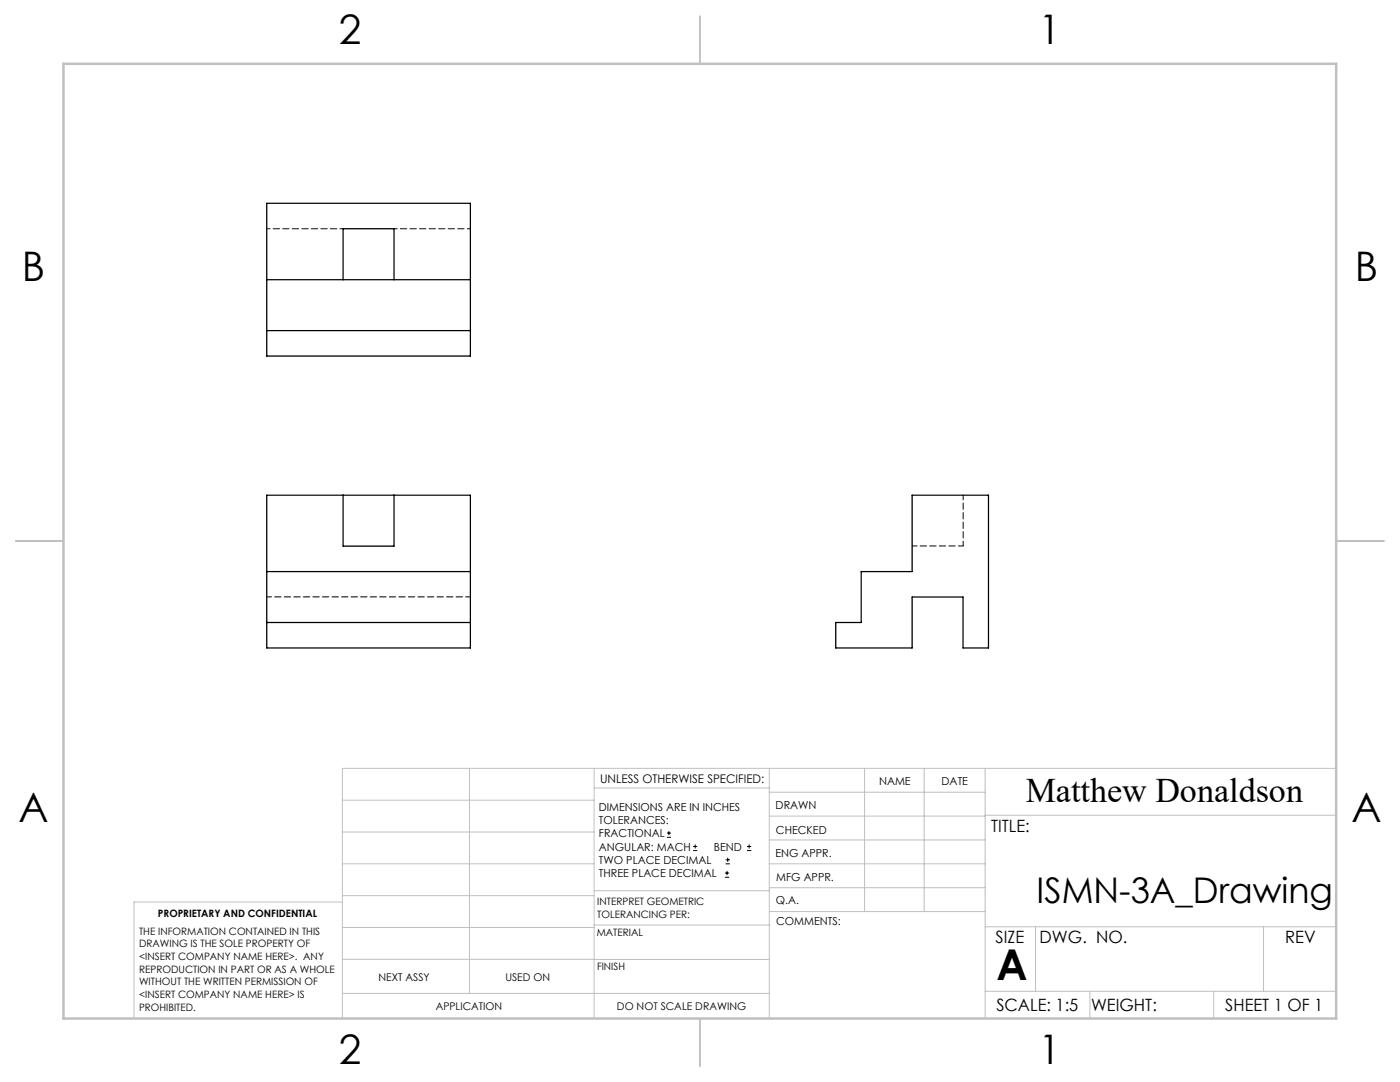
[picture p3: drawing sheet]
<svg xmlns="http://www.w3.org/2000/svg" width="279mm" height="216mm" viewBox="0 0 279 216" stroke-linecap="round" stroke-linejoin="round" font-family="sans-serif">
<defs><g id="words">
<text font-size="8.5" x="198.9" y="195.5">A</text>
<g font-size="8.1">
<text x="67.6" y="8.9">2</text>
<text x="207.3" y="8.9">1</text>
<text x="4.4" y="56.2">B</text>
<text x="270.4" y="56.2">B</text>
<text x="3.7" y="164.1">A</text>
<text x="269.7" y="164.1">A</text>
<text x="67.6" y="212.4">2</text>
<text x="207.3" y="212.4">1</text>
</g>
<text font-size="7.1" x="206.9" y="180.1">ISMN-3A_Drawing</text>
<text font-size="6.9" x="204.7" y="160.1">Matthew Donaldson</text>
<g font-size="3.4">
<text x="197.8" y="166">TITLE:</text>
<text x="198.7" y="188.1">SIZE</text>
<text x="207.5" y="188.1">DWG. NO.</text>
<text x="256.5" y="188.2">REV</text>
<text x="198.8" y="201.7">SCALE: 1:5</text>
<text x="217.7" y="201.8">WEIGHT:</text>
<text x="244.5" y="201.7">SHEET 1 OF 1</text>
</g>
<text font-size="2.4" x="119.8" y="156.2">UNLESS OTHERWISE SPECIFIED:</text>
<g font-size="2.2">
<text x="119.5" y="161.8">DIMENSIONS ARE IN INCHES</text>
<text x="154.8" y="161.4">DRAWN</text>
<text x="175.4" y="156.6">NAME</text>
<text x="187.9" y="156.7">DATE</text>
<text x="119.5" y="164.4">TOLERANCES:</text>
<text x="119.5" y="167.1">FRACTIONAL</text>
<text x="154.9" y="166.3">CHECKED</text>
<text x="119.5" y="169.7">ANGULAR: MACH</text>
<text x="119.5" y="172.4">TWO PLACE DECIMAL</text>
<text x="142.5" y="169.7">BEND</text>
<text x="154.8" y="171">ENG APPR.</text>
<text x="119.5" y="175">THREE PLACE DECIMAL</text>
<text x="154.9" y="175.7">MFG APPR.</text>
<text x="154.9" y="180.4">Q.A.</text>
<text x="154.9" y="184.6">COMMENTS:</text>
</g>
<g font-size="2.1">
<text x="75.5" y="195.7">NEXT ASSY</text>
<text x="100.9" y="195.7">USED ON</text>
<text x="86.9" y="201.5">APPLICATION</text>
<text x="123.1" y="201.6">DO NOT SCALE DRAWING</text>
</g>
<g font-size="2">
<text x="31.5" y="182.9">PROPRIETARY AND CONFIDENTIAL</text>
<text x="119.2" y="180.6">INTERPRET GEOMETRIC</text>
<text x="119.2" y="183.1">TOLERANCING PER:</text>
<text x="27.8" y="186.5">THE INFORMATION CONTAINED IN THIS</text>
<text x="27.8" y="189">DRAWING IS THE SOLE PROPERTY OF</text>
<text x="27.8" y="191.6">&lt;INSERT COMPANY NAME HERE&gt;. ANY</text>
<text x="119.1" y="186.7">MATERIAL</text>
<text x="27.8" y="194.1">REPRODUCTION IN PART OR AS A WHOLE</text>
<text x="27.8" y="196.6">WITHOUT THE WRITTEN PERMISSION OF</text>
<text x="119.1" y="193.5">FINISH</text>
<text x="27.8" y="199.1">&lt;INSERT COMPANY NAME HERE&gt; IS</text>
<text x="27.8" y="201.7">PROHIBITED.</text>
</g>
</g></defs>
<g fill="none" stroke="#000" stroke-width=".2">
<path d="M133.1 167.1h.8M133.1 166.2h.8M133.5 165.8v.9M138.3 169.7h.8M138.3 168.9h.8M138.7 168.5v.8M144.7 175h.8M144.7 174.2h.8M144.8 172.4h.9M144.8 171.6h.9M145.1 173.8v.8M145.2 171.1v.9"/>
<path d="M149.1 169.7h.8M149.1 168.9h.8M149.5 168.5v.8"/>
</g>
<g fill="none" stroke="#c0c0c0" stroke-width=".2">
<path d="M68.3 159.7h50.3M93.7 153.3v44.9M118.6 153.3v49.9M118.6 157.2h34.9M153.5 153.3v49.9M153.5 158.1h43.1M172.5 153.3v28.6M184.4 153.3v28.6M196.6 153.3v49.9M266.7 153.3h-198.4v49.9M68.3 178.7h50.3M68.3 172.4h50.3"/>
<path d="M68.3 166h50.3M68.3 180h-41.6v23.2M118.6 177.7h35M153.5 167.6h43.1M153.5 162.8h43.1M153.5 172.4h43.1M153.5 177.1h43.1M196.6 162.7h70.1M68.3 198.2h85.2M68.3 191.4l85.2 .1M68.3 185.1h50.3M118.6 184.6h35"/>
<path d="M153.6 181.9h43M196.6 197.8h70.1M196.6 184.9h70.1M206.7 184.9v12.9M217.5 197.8v5.4M242.2 197.8v5.4M252.2 184.9v12.9"/>
</g>
<path d="M139.7 3.2v9.5M3.1 107.9h9.6M266.7 107.9h9.5M139.7 203.2v9.6" fill="none" stroke="#c0c0c0" stroke-width=".25"/>
<path d="M12.7 12.7h254v190.5h-254z" fill="none" stroke="#c0c0c0" stroke-width=".5"/>
<path d="M53.2 40.6h40.7v30.4h-40.7zM53.2 55.8h40.7M68.5 55.8v-10.2h10.1v10.2M53.2 66h40.7M53.2 98.8h40.7v30.5h-40.7zM68.5 98.8v10.2h10.1v-10.2M182 98.8h15.3v30.5h-5.1v-10.2h-10.2v10.2h-15.2v-5.1h5.1v-10.1h10.1zM53.2 114.1h40.7M53.2 124.2h40.7" fill="none" stroke="#000" stroke-width=".25"/>
<path d="M53.2 119.1h40.7M182.1 108.9h10.1M192.2 108.9v-10.1" fill="none" stroke="#000" stroke-width=".2" stroke-dasharray="1.3 .6" stroke-dashoffset=".3"/>
<path d="M53.2 45.6h15.3M78.6 45.6h15.3" fill="none" stroke="#000" stroke-width=".2" stroke-dasharray="1.3 .6" stroke-dashoffset=".6"/>
<use href="#words"/>
</svg>
